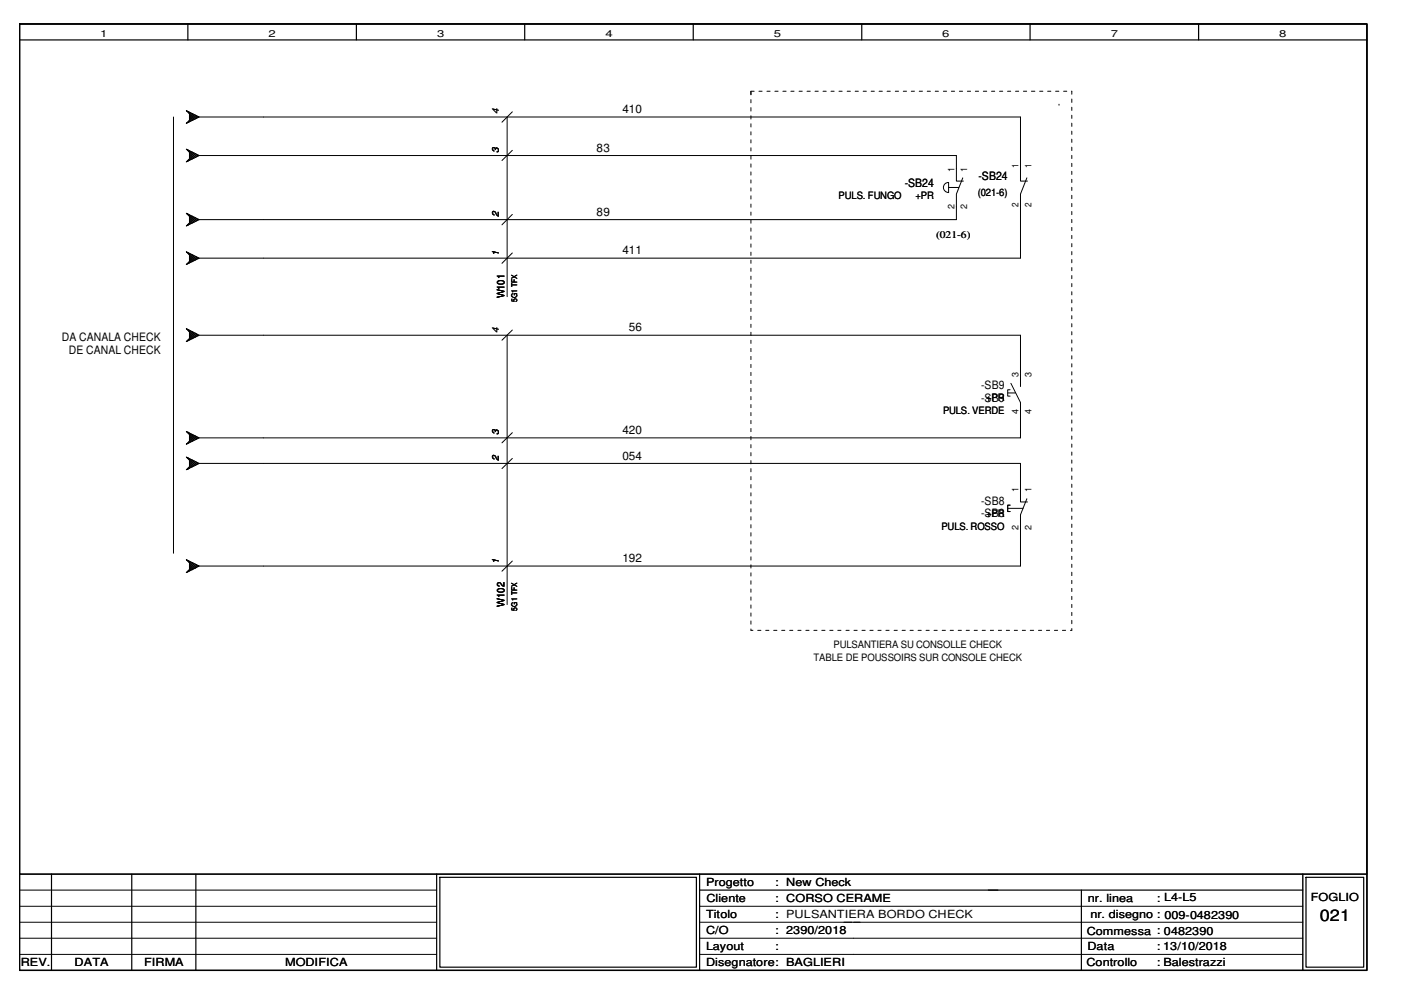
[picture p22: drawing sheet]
<svg xmlns="http://www.w3.org/2000/svg" width="297mm" height="210mm" viewBox="0 0 297 210" stroke-linecap="round" stroke-linejoin="round" font-family="sans-serif">
<defs><g id="words">
<text font-size="3.4" x="279.8" y="195.2">021</text>
<g font-size="2.5">
<text x="131.9" y="24">410</text>
<text x="126.5" y="32.2">83</text>
<text x="191.8" y="39.6">-SB24</text>
<text x="207.5" y="38.3">-SB24</text>
<text x="126.5" y="45.8">89</text>
<text x="131.9" y="53.9">411</text>
<text x="133.3" y="70.2">56</text>
<text x="13.1" y="72.3">DA CANALA CHECK</text>
<text x="14.6" y="75">DE CANAL CHECK</text>
<text x="208" y="82.5">-SB9</text>
<text x="208" y="85.2">-SB9</text>
<text x="131.9" y="92">420</text>
<text x="131.9" y="97.5">054</text>
<text x="208" y="107">-SB8</text>
<text x="208" y="109.7">-SB8</text>
<text x="131.9" y="119.2">192</text>
</g>
<g font-size="2.4">
<text x="149.7" y="187.9">Progetto</text>
<text x="149.8" y="191.3">Cliente</text>
<text x="164.3" y="187.9">: New Check</text>
<text x="164.3" y="191.3">: CORSO CERAME</text>
<text x="230.6" y="191.3">nr. linea</text>
<text x="245.3" y="191.3">: L4-L5</text>
<text x="277.9" y="191">FOGLIO</text>
<text x="149.7" y="194.7">Titolo</text>
<text x="164.3" y="194.7">: PULSANTIERA BORDO CHECK</text>
<text x="231.2" y="194.6">nr. disegno : 009-0482390</text>
<text x="149.7" y="201.5">Layout</text>
<text x="149.7" y="198.1">C/O</text>
<text x="164.3" y="198.1">: 2390/2018</text>
<text x="164.3" y="201.5">:</text>
<text x="230.4" y="198.3">Commessa : 0482390</text>
<text x="230.5" y="201.5">Data</text>
<text x="245.3" y="201.5">: 13/10/2018</text>
<text x="4.4" y="204.9">REV.</text>
<text x="15.8" y="204.9">DATA</text>
<text x="30.6" y="204.9">FIRMA</text>
<text x="60.4" y="204.9">MODIFICA</text>
<text x="149.7" y="204.9">Disegnatore: BAGLIERI</text>
<text x="230.3" y="204.9">Controllo</text>
<text x="245.3" y="204.9">: Balestrazzi</text>
<text x="246.7" y="204.9">Balestrazzi</text>
</g>
<g font-size="2.2">
<text x="207.3" y="41.5">(021-6)</text>
<text x="177.8" y="42.2">PULS. FUNGO</text>
<text x="194.1" y="42.2">+PR</text>
<text x="198.5" y="50.4">(021-6)</text>
<text x="107" y="63.3" transform="rotate(-90 107 63.3)">W101</text>
<text x="199.9" y="87.8">PULS. VERDE</text>
<text x="209.1" y="85.1">+PR</text>
<text x="199.6" y="112.3">PULS. ROSSO</text>
<text x="209.1" y="109.6">+PR</text>
<text x="107" y="128.6" transform="rotate(-90 107 128.6)">W102</text>
<text x="176.7" y="137.5">PULSANTIERA SU CONSOLLE CHECK</text>
<text x="172.5" y="140.2">TABLE DE POUSSOIRS SUR CONSOLE CHECK</text>
</g>
<g font-size="2">
<text x="21.2" y="7.8">1</text>
<text x="56.9" y="7.8">2</text>
<text x="92.7" y="7.8">3</text>
<text x="128.4" y="7.8">4</text>
<text x="164.1" y="7.8">5</text>
<text x="199.8" y="7.8">6</text>
<text x="235.5" y="7.8">7</text>
<text x="271.2" y="7.8">8</text>
</g>
<g font-size="1.9">
<text x="105.7" y="24.3" transform="rotate(-90 105.7 24.3)">4</text>
<text x="105.7" y="32.4" transform="rotate(-90 105.7 32.4)">3</text>
<text x="215.9" y="35.7" transform="rotate(-90 215.9 35.7)">1</text>
<text x="218.7" y="35.7" transform="rotate(-90 218.7 35.7)">1</text>
<text x="202.4" y="36.4" transform="rotate(-90 202.4 36.4)">1</text>
<text x="205.1" y="36.4" transform="rotate(-90 205.1 36.4)">1</text>
<text x="105.7" y="46" transform="rotate(-90 105.7 46)">2</text>
<text x="202.4" y="44.3" transform="rotate(-90 202.4 44.3)">2</text>
<text x="205.1" y="44.3" transform="rotate(-90 205.1 44.3)">2</text>
<text x="215.9" y="43.9" transform="rotate(-90 215.9 43.9)">2</text>
<text x="218.7" y="43.9" transform="rotate(-90 218.7 43.9)">2</text>
<text x="105.7" y="54.2" transform="rotate(-90 105.7 54.2)">1</text>
<text x="105.7" y="70.5" transform="rotate(-90 105.7 70.5)">4</text>
<text x="215.9" y="79.9" transform="rotate(-90 215.9 79.9)">3</text>
<text x="218.7" y="79.9" transform="rotate(-90 218.7 79.9)">3</text>
<text x="215.9" y="87.8" transform="rotate(-90 215.9 87.8)">4</text>
<text x="218.7" y="87.8" transform="rotate(-90 218.7 87.8)">4</text>
<text x="105.7" y="92.3" transform="rotate(-90 105.7 92.3)">3</text>
<text x="105.7" y="97.7" transform="rotate(-90 105.7 97.7)">2</text>
<text x="215.9" y="104.4" transform="rotate(-90 215.9 104.4)">1</text>
<text x="218.7" y="104.4" transform="rotate(-90 218.7 104.4)">1</text>
<text x="215.9" y="112.3" transform="rotate(-90 215.9 112.3)">2</text>
<text x="218.7" y="112.3" transform="rotate(-90 218.7 112.3)">2</text>
<text x="105.7" y="119.5" transform="rotate(-90 105.7 119.5)">1</text>
</g>
<g font-size="1.7">
<text x="109.7" y="64.1" transform="rotate(-90 109.7 64.1)">5G1 TFX</text>
<text x="109.7" y="129.5" transform="rotate(-90 109.7 129.5)">5G1 TFX</text>
</g>
</g></defs>
<path d="M4.1 5.1h285.7v200.6h-285.7zM276.2 185.3v20.4" fill="none" stroke="#000" stroke-width=".3"/>
<g fill="none" stroke="#000" stroke-width=".25">
<path d="M4.1 5.1h285.7v200.6h-285.7zM4.1 5.1h285.7v180.2h-285.7zM4.1 8.5h285.7M39.8 5.1v3.4M75.6 5.1v3.4M111.2 5.1v3.4M147 5.1v3.4M182.7 5.1v3.4M218.4 5.1v3.4M254.1 5.1v3.4M4.1 185.3h285.7M10.9 185.3v20.4"/>
<path d="M27.9 185.3v20.4M41.5 185.3v20.4M92.6 185.3v20.4M93.3 186h54.4v19.1h-54.4zM148.3 185.3v20.4M148.3 188.7h127.9M229.3 188.7v17M276.9 186h12.2v19.1h-12.2z"/>
</g>
<g fill="none" stroke="#000" stroke-width=".21">
<path d="M159.9 19.3h-.7v.8M160.9 19.3h.7M162.6 19.3h.7M164.3 19.3h.7M166 19.3h.7M167.7 19.3h.7M169.4 19.3h.7M171.1 19.3h.7M172.8 19.3h.7M174.5 19.3h.7M176.2 19.3h.7M177.9 19.3h.7"/>
<path d="M179.6 19.3h.7M181.3 19.3h.7M183 19.3h.7M184.7 19.3h.7M186.4 19.3h.7M188.1 19.3h.7M189.8 19.3h.7M191.5 19.3h.7M193.2 19.3h.7M194.9 19.3h.7M196.6 19.3h.7M198.3 19.3h.7"/>
<path d="M200 19.3h.7M201.7 19.3h.7M203.4 19.3h.7M205.1 19.3h.7M206.8 19.3h.7M208.5 19.3h.7M210.2 19.3h.7M211.9 19.3h.7M213.6 19.3h.7M215.3 19.3h.7M217 19.3h.7M218.7 19.3h.7"/>
<path d="M220.4 19.3h.7M222.1 19.3h.7M223.8 19.3h.7M225.5 19.3h.7M227.2 19.3v.7M36.8 24.8v92.5M39.5 23.5l2.7 1.3-2.7 1.4 .7-.7v-1.4zM39.5 31.6l2.7 1.4-2.7 1.3 .7-.6v-1.4zM39.6 26l.1 .1M39.6 34.2h.1M39.7 23.5l-.1 .1M39.7 31.7h-.1"/>
<path d="M39.8 23.7h.1l1.5 1.5 .5-.5M39.8 31.9l.1-.1 1.5 1.6 .5-.5M40 25.7l.2 .1M40 33.8l.2 .2M40.2 24.6l.5-.6 1 1.1M40.2 23.8l-.2 .2M40.2 24.3l1 1M40.2 24.7l.7 .7M40.2 25.4l.2 .3M40.2 32.7l.5-.5 1 1M40.2 32l-.2 .1M40.2 32.5l1 1"/>
<path d="M40.2 32.9l.7 .7M40.2 33.6l.2 .3M40.4 23.9l-.2 .3M40.4 32.1l-.2 .2M40.9 24.2l-.7 .7M40.9 32.3l-.7 .8M41.2 24.3l-1 1M41.2 32.5l-1 1M41.7 24.6l-1 1-.5-.5M41.7 32.7l-1 1-.5-.5M41.9 24.9l-.5-.5-1.5 1.6-.1-.1M41.9 33.1l-.5-.5-1.5 1.5-.1-.1"/>
<path d="M42.2 33h160.6v5.4h1.5M42.2 24.8h174.2v13.6h1.4M107.5 24.8v38.1M108.6 31.9l-2.2 2.1M108.6 23.7l-2.2 2.2M159.2 21.1v.7M159.2 22.8v.7M159.2 24.6v.6M159.2 26.2v.7M159.2 27.9v.7M159.2 29.6v.7M159.2 31.3v.7"/>
<path d="M159.2 33v.7M159.2 34.8v.6M159.2 36.4v.7M159.2 38.1v.7M159.2 39.8v.7M201.1 39.8h2.2M204.1 37.7l-1.3 3.4v5.5h-160.6M217.7 37.7l-1.3 3.4v13.6h-174.2M224.5 22.1h.1M227.2 21v.7M227.2 22.7v.7M227.2 24.4v.7"/>
<path d="M227.2 26.1v.7M227.2 27.8v.7M227.2 29.5v.7M227.2 31.2v.7M227.2 32.9v.7M227.2 34.6v.7M227.2 36.3v.7M227.2 38v.7M227.2 39.7v.7M39.5 45.2l2.7 1.4-2.7 1.3 .7-.7v-1.3zM39.5 53.4l2.7 1.3-2.7 1.4 .7-.7v-1.3zM39.6 47.8h.1"/>
<path d="M39.6 56h.1M39.7 45.3h-.1M39.7 53.5h-.1M39.8 45.5l.1-.1 1.5 1.5 .5-.5M39.8 53.7l.1-.1 1.5 1.5 .5-.5M40 47.4l.2 .2M40 55.6l.2 .2M40.2 46.3l.5-.5 1 1M40.2 45.6l-.2 .1M40.2 46.1l1 1M40.2 46.4l.7 .8M40.2 47.2l.2 .3"/>
<path d="M40.2 54.5l.5-.5 1 1M40.2 53.7l-.2 .2M40.2 54.2l1 1M40.2 54.6l.7 .8M40.2 55.4l.2 .2M40.4 45.7l-.2 .2M40.4 53.8l-.2 .3M40.9 45.9l-.7 .8M40.9 54.1l-.7 .8M41.2 46.1l-1 1M41.2 54.2l-1 1M41.7 46.3l-1 1-.5-.5"/>
<path d="M41.7 54.5l-1 1-.5-.5M41.9 46.7l-.5-.5-1.5 1.5-.1-.1M41.9 54.9l-.5-.5-1.5 1.5-.1-.1M108.6 53.6l-2.2 2.2M108.6 45.5l-2.2 2.2M159.2 41.5v.7M159.2 43.3v.6M159.2 45v.6M159.2 46.7v.6M159.2 48.3v.7M159.2 50v.7M159.2 51.7v.7"/>
<path d="M159.2 53.5v.6M159.2 55.2v.6M159.2 56.9v.6M159.2 58.5v.7M201.1 40.8a1.06 1.06 0 0 1-1.1-1 1.06 1.06 0 0 1 1.1-1.1v2.2M227.2 41.4v.7M227.2 43.1v.7M227.2 44.8v.7M227.2 46.5v.7M227.2 48.2v.7M227.2 49.9v.7M227.2 51.6v.7"/>
<path d="M227.2 53.3v.7M227.2 55v.7M227.2 56.7v.7M227.2 58.4v.7M39.5 69.7l2.7 1.4-2.7 1.3 .7-.6v-1.4zM39.6 72.3h.1M39.7 69.8h-.1M39.8 70l.1-.1 1.5 1.6 .5-.5M40 71.9l.2 .2M40.2 70.8l.5-.5 1 1M40.2 70l-.2 .2M40.2 70.6l1 1"/>
<path d="M40.2 71l.7 .7M40.2 71.7l.2 .3M40.4 70.1l-.2 .3M40.9 70.4l-.7 .8M41.2 70.5l-1 1M41.7 70.8l-1 1-.5-.5M41.9 71.2l-.5-.5-1.5 1.5-.1-.1M42.2 71.1h174.2v10.9M107.5 71.1v57.1M108.6 70l-2.2 2.1M159.2 60.2v.7M159.2 61.9v.7"/>
<path d="M159.2 63.7v.6M159.2 65.4v.6M159.2 67.1v.6M159.2 68.7v.7M159.2 70.4v.7M159.2 72.1v.7M159.2 73.9v.6M159.2 75.6v.6M159.2 77.3v.6M159.2 79v.6M227.2 60.1v.7M227.2 61.8v.7"/>
<path d="M227.2 63.5v.7M227.2 65.2v.7M227.2 66.9v.7M227.2 68.6v.7M227.2 70.3v.7M227.2 72.1v.6M227.2 73.7v.7M227.2 75.4v.7M227.2 77.1v.7M227.2 78.8v.7M39.5 91.5l2.7 1.3-2.7 1.4 .7-.7v-1.3zM39.5 96.9l2.7 1.4-2.7 1.3 .7-.7v-1.3z"/>
<path d="M39.6 94.1h.1M39.6 99.5l.1 .1M39.7 91.5l-.1 .1M39.7 97h-.1M39.8 91.8l.1-.1 1.5 1.5 .5-.5M39.8 97.2l.1-.1 1.5 1.5 .5-.5M40 93.7l.2 .2M40 99.1l.2 .2M40.2 92.5l.5-.4 1 1M40.2 91.8l-.2 .1M40.2 92.3l1 1M40.2 92.7l.7 .8"/>
<path d="M40.2 93.5l.2 .2M40.2 98l.5-.5 1 1M40.2 97.2l-.2 .2M40.2 97.7l1 1.1M40.2 98.2l.7 .7M40.2 98.9l.2 .2M40.4 91.9l-.2 .3M40.4 97.4l-.2 .2M40.9 92.2l-.7 .8M40.9 97.6l-.7 .8M41.2 92.3l-1 1M41.2 97.7l-1 1.1"/>
<path d="M41.7 92.6l-1 1-.5-.5M41.7 98l-1 1-.5-.4M41.9 93l-.5-.5-1.5 1.5-.1-.1M41.9 98.4l-.5-.5-1.5 1.5-.1-.1M42.2 98.3h174.2v8.1h1.4M108.6 97.2l-2.2 2.2M108.6 91.7l-2.2 2.2M159.2 80.6v.7M159.2 82.3v.7M159.2 84.1v.7M159.2 85.8v.6M159.2 87.5v.6"/>
<path d="M159.2 89.2v.6M159.2 90.8v.7M159.2 92.5v.8M159.2 94.3v.7M159.2 96v.6M159.2 97.7v.6M159.2 99.4v.6M213.7 83.3h1.6M214.2 82.6h-.5v1.4h.5M214.3 81.3l2.1 4v7.5h-174.2M227.2 80.5v.7M227.2 82.3v.6"/>
<path d="M227.2 83.9v.7M227.2 85.6v.7M227.2 87.3v.7M227.2 89v.7M227.2 90.7v.7M227.2 92.5v.6M227.2 94.1v.7M227.2 95.8v.7M227.2 97.5v.7M227.2 99.2v.7M39.5 118.7l2.7 1.3-2.7 1.4 .7-.7v-1.4zM39.7 118.7l-.1 .1"/>
<path d="M39.8 119l.1-.1 1.5 1.5 .5-.5M40.2 119.8l.5-.5 1 1M40.2 119l-.2 .2M40.2 119.5l1 1.1M40.2 119.9l.7 .8M40.4 119.1l-.2 .3M40.9 119.4l-.7 .7M41.2 119.5l-1 1M41.7 119.8l-1 1-.5-.5M108.6 119l-2.2 2.1M159.2 101v.7M159.2 102.7v.8"/>
<path d="M159.2 104.5v.7M159.2 106.2v.6M159.2 107.9v.6M159.2 109.6v.6M159.2 111.3v.6M159.2 112.9v.8M159.2 114.7v.7M159.2 116.4v.7M159.2 118.1v.6M159.2 119.8v.6M213.7 107.8h3.2M214.2 107.1h-.5v1.4h.5"/>
<path d="M217.7 105.7l-1.3 3.4v10.9h-174.2M227.2 100.9v.7M227.2 102.7v.6M227.2 104.4v.6M227.2 106v.7M227.2 107.7v.7M227.2 109.4v.7M227.2 111.1v.7M227.2 112.9v.6M227.2 114.6v.6M227.2 116.2v.7M227.2 117.9v.7"/>
<path d="M227.2 119.6v.7M39.6 121.3h.1M40 120.9l.2 .2M40.2 120.7l.2 .2M41.9 120.1l-.5-.5-1.5 1.6-.1-.1M159.2 133.3v.3h.4M159.2 121.5v.6M159.2 123.1v.8M159.2 124.9v.7M159.2 126.6v.7M159.2 128.3v.6M159.2 130v.6"/>
<path d="M159.2 131.7v.6M160.7 133.6h.6M162.3 133.6h.7M164 133.6h.7M165.7 133.6h.7M167.4 133.6h.7M169.2 133.6h.6M170.9 133.6h.6M172.5 133.6h.7M174.2 133.6h.7M175.9 133.6h.7M177.6 133.6h.7"/>
<path d="M179.4 133.6h.6M181.1 133.6h.6M182.7 133.6h.7M184.4 133.6h.7M186.1 133.6h.7M187.8 133.6h.7M189.6 133.6h.6M191.3 133.6h.6M193 133.6h.6M194.6 133.6h.7M196.3 133.6h.7M198 133.6h.7"/>
<path d="M199.8 133.6h.6M201.5 133.6h.6M203.2 133.6h.6M204.8 133.6h.7M206.5 133.6h.7M208.2 133.6h.7M210 133.6h.6M211.7 133.6h.6M213.4 133.6h.6M215 133.6h.7M216.7 133.6h.7M218.4 133.6h.8"/>
<path d="M220.2 133.6h.6M221.9 133.6h.6M223.6 133.6h.6M225.3 133.6h.6M227.2 121.3v.7M227.2 123.1v.6M227.2 124.8v.6M227.2 126.4v.7M227.2 128.1v.7M227.2 129.8v.7M227.2 131.5v.7M227.2 133.3v.3h-.3"/>
<path d="M4.1 195.5h88.5M4.1 198.9h88.5M4.1 192.2h88.5M4.1 188.7h88.5M148.3 195.5h127.9M148.3 198.9h127.9M148.3 192.2h127.9M4.1 202.4h88.5M148.3 202.4h127.9"/>
</g>
<use href="#words"/>
</svg>
